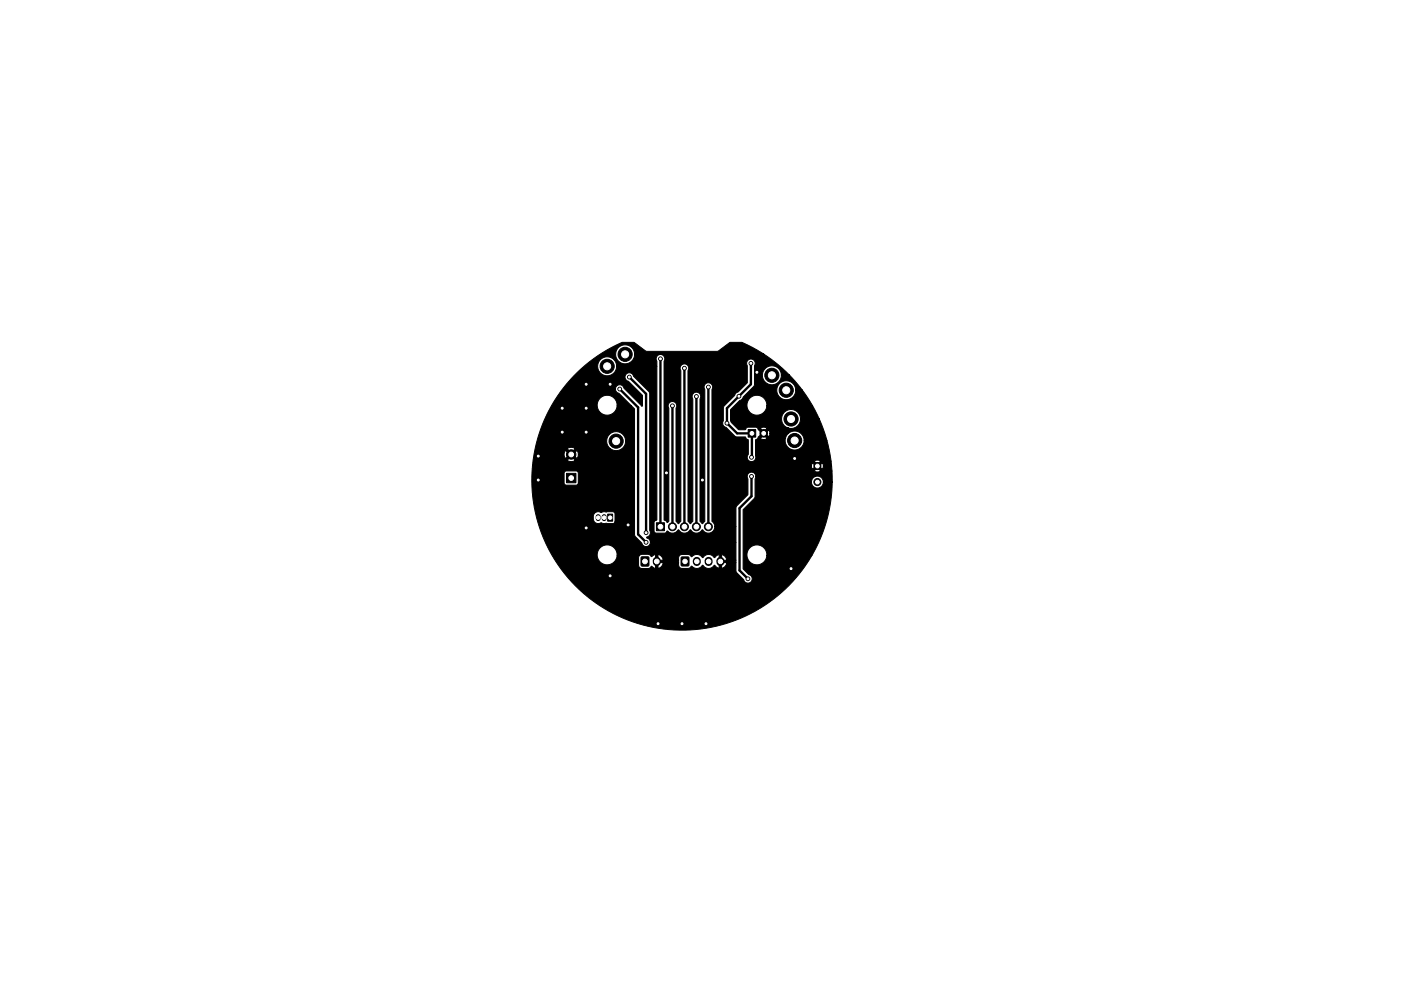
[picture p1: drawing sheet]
<svg xmlns="http://www.w3.org/2000/svg" width="297mm" height="210mm" viewBox="0 0 297 210" stroke-linecap="round" stroke-linejoin="round" font-family="sans-serif">
<g fill="#000" stroke="#000" stroke-width=".21">
<path d="M122.4 79l1.7-1.5 2.7-2 2.8-1.8 2.3-1.1 2.6 .1 2.5 1.8h15.2l2.5-1.8 2.6-.1 2.3 1.1 2.4 1.5h-27.4a2.01 2.01 0 0 0-3-1.8 2.01 2.01 0 0 0-.2 3.4 2.01 2.01 0 0 0 3.1-1.4l.1-.2h27.4l3.1 2.3 2.3 2.1h-1.7l-.1-.3a2.01 2.01 0 0 0-3.1-1.3 2.01 2.01 0 0 0 .2 3.4 2.01 2.01 0 0 0 3-1.8h1.7l2.7 3.2h-1.4v-.3a2.01 2.01 0 0 0-3.2-1.3 2.01 2.01 0 0 0 .3 3.4 2.01 2.01 0 0 0 2.9-1.8h1.4l2.2 3.3h-9.7a2.11 2.11 0 0 0-3-2.1 2.11 2.11 0 0 0-.4 3.6 2.11 2.11 0 0 0 3.3-1.2l.1-.3h9.7l1.4 2.8h-4a2.01 2.01 0 0 0-1.8-2 2.01 2.01 0 0 0-2.2 1.7 2.01 2.01 0 0 0 1.6 2.3l-4.7-.1a1.24 1.24 0 0 0-1.4 .1l.7 .7 .7-.7h5a2.01 2.01 0 0 0 2.1-2h4l1.6 4.5h-4.8a2.01 2.01 0 0 0-1.2-1.8 2.01 2.01 0 0 0-2.1 .3h-4l-.2-.7-.7 .7h-.7l-.8-.7-.2-.4-.3-.2h-1.8l-.5 .6h-1.4l-1.6-1.6-.1-.4v-2.3l1.9-1.9 .5-.3 .3-.5 2.3-2.4 .1-4.2a.92 .92 0 0 0-.1-1.1 .92 .92 0 0 0-1-.3l-.1 .1a.94 .94 0 0 0-.4 1.3v3.6l-1.9 2-.4 .2-.4 .5-2.3 2.4v2.9a.95 .95 0 0 0 .6 1.5l1.9 1.9 2.1 .1 .3 .4 .3 .2 .1 3.1a.92 .92 0 0 0 .4 1.5 .92 .92 0 0 0 1.1-1.2v-3.4l.4-.2 .1-.4 .9-.8h.7l.7 .8 .2-.8h4l-.7 1.1h-3.9l-.7-.7-.7 .7a1.27 1.27 0 0 0 1.4 0h3.9v.6a2.01 2.01 0 0 0 2.1 1.9 2.01 2.01 0 0 0 1.9-2.1h4.8l.9 4.4h-2.2a1.22 1.22 0 0 0-1.4 0l.7 .7 .7-.7h2.2l.1 1.1h-1.7l-.2-.7-.7 .7h-.8l-.6-.7a1.22 1.22 0 0 0 0 1.4l.6-.7h.8l.7 .7 .2-.7h1.7l.1 1h-2.4l-.7-.7-.7 .7a1.22 1.22 0 0 0 1.4 0h2.4v2.4h-1.8a1.26 1.26 0 0 0-1.7-1.2h-12.7v-.2a.92 .92 0 0 0-1.2-.6 .92 .92 0 0 0-.4 1.3v3.3l-2.5 2.7-.1 4.1h-4.4l-.2-.6-.5-.5v-27.9a.92 .92 0 0 0-.7-1.5 .92 .92 0 0 0-.8 1.5v27.9l-.5 .5-.5-.5v-25.9a.92 .92 0 0 0-.7-1.5 .92 .92 0 0 0-.8 1.5v25.9l-.5 .5-.5-.5v-31.9a.92 .92 0 0 0-.8-1.5 .92 .92 0 0 0-.7 1.5v31.9l-.5 .5-.6-.5v-24a.92 .92 0 0 0-.7-1.4 .92 .92 0 0 0-.8 1.4v24l-.3 .3-.7-.6v-33.7a.92 .92 0 0 0-.8-1.4 .92 .92 0 0 0-.7 1.5v1h-8.6a2.01 2.01 0 0 0-2.9-1.8 2.01 2.01 0 0 0-.2 3.5 2.01 2.01 0 0 0 3.1-1.4v-.3h8.6v32.6l-.6 .5v1.9l.1 .3 .3 .1h1.9l.4-.4a1.6 1.6 0 0 0 2.5-.3v.1a1.41 1.41 0 0 0 2.5-.1l.2 .2a1.41 1.41 0 0 0 2.3-.2l.2 .2a1.36 1.36 0 0 0 1.5 .4 1.36 1.36 0 0 0 1-1.3h4.4v3.4h-18.1l-.2-.6-.6-.5a1.02 1.02 0 0 0 .6-1.5v-29l-.2-.5-3.2-3.2a.92 .92 0 0 0-1.6-.4 .92 .92 0 0 0 .6 1.5l2.9 3v2.3l-3.9-3.8-.3-.5-.5-.3a.92 .92 0 0 0-1 .8 .92 .92 0 0 0 .7 1.1l2.7 2.6h-3.1a2.11 2.11 0 0 0-2.9-2.1 2.11 2.11 0 0 0-.5 3.6 2.11 2.11 0 0 0 3.4-1.2v-.3h3.1l.6 .7v6.8h-1.9v-.3a2.01 2.01 0 0 0-3-1.4 2.01 2.01 0 0 0-.2 3.3h-7.4a1.46 1.46 0 0 0-1.8 0l.9 .9 .9-.9 7.5 .1a2.01 2.01 0 0 0 2.5-.2l.5-.7 .1-.8h1.9v2.8h-11.9l-.3-.8-.8 .8h-.8l-.8-.8a1.43 1.43 0 0 0 0 1.7l.8-.9h.8l.8 .9 .3-.9h11.9v1.3h-12.5l-.9-.9-.9 .8a1.46 1.46 0 0 0 1.8 .1h12.5v4.8h-11.9v-2.1l-.1-.3-.3-.2h-2.1l-.4 .3-.1 2.3 .4 .4h2.2l.4-.4h11.9v8.1h-4.1v-1.6l-.3-.4h-2l-.6 .2-.3-.2a1.03 1.03 0 0 0-1.4 1v.7a1.14 1.14 0 0 0 1.7 .6l.6 .2h1.8l.4-.2 .1-.3h4.1l.1 3 1.5 1.6a.92 .92 0 0 0 .9 .8 .92 .92 0 0 0 .9-.9h18.1v3.7h-1.9v-.2a1.28 1.28 0 0 0-1.1-.9v1.2l3-.1v.6h-3v1.2h-.5v-2.9l-.5 .1-.5 .5-.5-.4-.6-.3a1.35 1.35 0 0 0-1.3 .6l-.2 .1-.4-.4-.6-.3-.7 .1-.6 .4-.6-.5h-1.4l-.7 .5v.8h-3.3a1.31 1.31 0 0 0-1.1-1.2v1.2h4.4v.5h-4.4v1.2h-.5v-3l-.8 .5-.8-.5h-1.4l-.4 .3h-4.8a2.12 2.12 0 0 0-2.9-2.2 2.12 2.12 0 0 0-.5 3.6 2.12 2.12 0 0 0 3.4-1.3v-.1h4.8l-.2 .4v1.6l.3 .6 .4 .1h1.4l.7-.5 .7 .5h.6a1.3 1.3 0 0 0 1.1-1.2h3.3v.8l.7 .4h1.4l.6-.5 .7 .5h.7l1-.7 .4 .4 .7 .3 .7-.1 .7-.6 .6 .6 .9 .1a1.3 1.3 0 0 0 1.1-1.2h1.9l.1 1.9 1.6 1.7a.92 .92 0 0 0 1.5 .5 .92 .92 0 0 0-.5-1.6l-1.1-1.2v-12.5l2.4-2.6 .1-4 .1-.5h12.7a1.26 1.26 0 0 0-.3 2.2 1.26 1.26 0 0 0 2-1h1.8v.2a31.7 31.7 0 0 1-4.3 15.4l-9.5-.1a2.12 2.12 0 0 0-3-2.1 2.12 2.12 0 0 0-.4 3.7 2.12 2.12 0 0 0 3.4-1.4v-.1h9.5l-.2 .4a31.9 31.9 0 0 1-47.1 8.5 31.9 31.9 0 0 1-2.4-47.8zM158.6 91.1h1.6v1.6h-1.6zM120.1 100.4h2v2h-2zM128.8 109.1h1.1v1.5h-1.1zM136 118.2h1.5v1.8h-1.5zM139.2 110.9h1.7v1.7h-1.7zM144.5 118.2h1.5v1.8h-1.5z"/>
<circle cx="128.7" cy="77.7" r="1.5"/>
<circle cx="132.5" cy="75.2" r="1.5"/>
<circle cx="140" cy="76.1" r=".4"/>
<circle cx="145.1" cy="78.1" r=".4"/>
<circle cx="159.2" cy="77.1" r=".4"/>
<circle cx="160.5" cy="79" r=".4"/>
<circle cx="163.7" cy="79.6" r="1.5"/>
<circle cx="114.1" cy="96.8" r=".4"/>
<circle cx="119.2" cy="86.6" r=".4"/>
<circle cx="119.2" cy="91.7" r=".4"/>
<circle cx="121.1" cy="96.4" r="1"/>
<circle cx="124.3" cy="86.6" r=".4"/>
<circle cx="124.3" cy="91.7" r=".4"/>
<circle cx="124.3" cy="81.5" r=".4"/>
<circle cx="129.4" cy="81.5" r=".4"/>
<circle cx="130.6" cy="93.6" r="1.5"/>
<circle cx="131.4" cy="82.5" r=".4"/>
<circle cx="133.4" cy="80" r=".4"/>
<circle cx="142.6" cy="86.1" r=".4"/>
<circle cx="147.7" cy="84.1" r=".4"/>
<circle cx="150.2" cy="82.1" r=".4"/>
<circle cx="154.1" cy="89.8" r=".4"/>
<circle cx="156.7" cy="84.1" r=".4"/>
<circle cx="159.3" cy="97" r=".4"/>
<circle cx="161.9" cy="91.9" r=".8"/>
<circle cx="166.7" cy="82.8" r="1.5"/>
<circle cx="167.7" cy="88.9" r="1.5"/>
<circle cx="168.5" cy="97.3" r=".4"/>
<circle cx="168.5" cy="93.5" r="1.5"/>
<circle cx="173.3" cy="98.9" r=".75"/>
<circle cx="114.1" cy="101.8" r=".4"/>
<circle cx="124.3" cy="112" r=".4"/>
<circle cx="133.2" cy="111.4" r=".4"/>
<circle cx="137" cy="115.1" r=".4"/>
<circle cx="137" cy="113" r=".4"/>
<circle cx="141.3" cy="100.3" r=".4"/>
<circle cx="142.6" cy="111.8" r=".85"/>
<circle cx="145.1" cy="111.8" r=".85"/>
<circle cx="147.7" cy="111.8" r=".85"/>
<circle cx="148.9" cy="101.8" r=".4"/>
<circle cx="150.2" cy="111.8" r=".85"/>
<circle cx="159.3" cy="101.1" r=".4"/>
<circle cx="173.3" cy="102.3" r=".75"/>
<circle cx="129.4" cy="122.2" r=".4"/>
<circle cx="139.5" cy="132.3" r=".4"/>
<circle cx="144.6" cy="132.3" r=".4"/>
<circle cx="149.7" cy="132.3" r=".4"/>
<circle cx="158.6" cy="122.8" r=".4"/>
<circle cx="167.7" cy="120.6" r=".4"/>
</g>
<path d="M126.8 109.6v.5M128.1 109.6v.5" fill="none" stroke="#000" stroke-width="1.1"/>
<path d="M139.2 119v.3M147.7 119v.2M150.2 119v.2M152.7 119v.2" fill="none" stroke="#000" stroke-width="1.7"/>
<path d="M140 76.1v35.7M145.1 78.1v33.7M159.2 77.1v4.4l-5.1 5.1v3.2l2.2 2.1h3.1M131.4 82.5l3.9 3.9v27l1.7 1.7M133.4 80l3.6 3.6v29.4M142.6 86.1v25.4M147.7 84.1v27.7M150.2 82.1v29.7M159.4 91.9l-.1 .1M159.4 91.9l-.1 5.1M159.3 101.1v4.2l-2.5 2.5v13.2l1.8 1.8" fill="none" stroke="#000" stroke-width=".5"/>
<g fill="#fff" stroke="#fff" stroke-width=".21">
<circle cx="124.3" cy="86.6" r=".2"/>
<circle cx="160.5" cy="79" r=".2"/>
<circle cx="133.2" cy="111.4" r=".2"/>
<circle cx="168.5" cy="97.3" r=".2"/>
<circle cx="149.7" cy="132.3" r=".2"/>
<circle cx="141.3" cy="100.3" r=".2"/>
<circle cx="119.2" cy="86.6" r=".2"/>
<circle cx="114.1" cy="96.8" r=".2"/>
<circle cx="114.1" cy="101.8" r=".2"/>
<circle cx="124.3" cy="112" r=".2"/>
<circle cx="129.4" cy="81.5" r=".2"/>
<circle cx="119.2" cy="91.7" r=".2"/>
<circle cx="124.3" cy="91.7" r=".2"/>
<circle cx="139.5" cy="132.3" r=".2"/>
<circle cx="144.6" cy="132.3" r=".2"/>
<circle cx="124.3" cy="81.5" r=".2"/>
<circle cx="148.9" cy="101.8" r=".2"/>
<circle cx="129.4" cy="122.2" r=".2"/>
<circle cx="167.7" cy="120.6" r=".2"/>
<circle cx="159.3" cy="97" r=".2"/>
<circle cx="154.1" cy="89.8" r=".2"/>
<circle cx="159.3" cy="101.1" r=".2"/>
<circle cx="159.2" cy="77.1" r=".2"/>
<circle cx="158.6" cy="122.8" r=".2"/>
<circle cx="156.7" cy="84.1" r=".2"/>
<circle cx="140" cy="76.1" r=".2"/>
<circle cx="131.4" cy="82.5" r=".2"/>
<circle cx="137" cy="115.1" r=".2"/>
<circle cx="133.4" cy="80" r=".2"/>
<circle cx="137" cy="113" r=".2"/>
<circle cx="142.6" cy="86.1" r=".2"/>
<circle cx="145.1" cy="78.1" r=".2"/>
<circle cx="147.7" cy="84.1" r=".2"/>
<circle cx="150.2" cy="82.1" r=".2"/>
<circle cx="166.7" cy="82.8" r=".75"/>
<circle cx="160.5" cy="117.7" r="1.6"/>
<circle cx="168.5" cy="93.5" r=".75"/>
<circle cx="159.4" cy="91.9" r=".4"/>
<circle cx="161.9" cy="91.9" r=".4"/>
<circle cx="140" cy="111.8" r=".5"/>
<circle cx="142.6" cy="111.8" r=".5"/>
<circle cx="145.1" cy="111.8" r=".5"/>
<circle cx="147.7" cy="111.8" r=".5"/>
<circle cx="150.2" cy="111.8" r=".5"/>
<circle cx="160.5" cy="86" r="1.6"/>
<circle cx="173.3" cy="102.3" r=".4"/>
<circle cx="173.3" cy="98.9" r=".4"/>
<circle cx="128.7" cy="117.7" r="1.6"/>
<circle cx="132.5" cy="75.2" r=".75"/>
<circle cx="129.4" cy="109.8" r=".37"/>
<circle cx="128.1" cy="109.8" r=".37"/>
<circle cx="126.8" cy="109.8" r=".37"/>
<circle cx="130.6" cy="93.6" r=".75"/>
<circle cx="128.7" cy="86" r="1.6"/>
<circle cx="163.7" cy="79.6" r=".75"/>
<circle cx="167.7" cy="88.9" r=".75"/>
<circle cx="128.7" cy="77.7" r=".75"/>
<circle cx="121.1" cy="101.4" r=".5"/>
<circle cx="121.1" cy="96.4" r=".5"/>
<circle cx="136.7" cy="119.1" r=".5"/>
<circle cx="139.2" cy="119.1" r=".5"/>
<circle cx="152.7" cy="119.1" r=".48"/>
<circle cx="150.2" cy="119.1" r=".47"/>
<circle cx="147.7" cy="119.1" r=".48"/>
<circle cx="145.2" cy="119.1" r=".47"/>
</g>
</svg>
